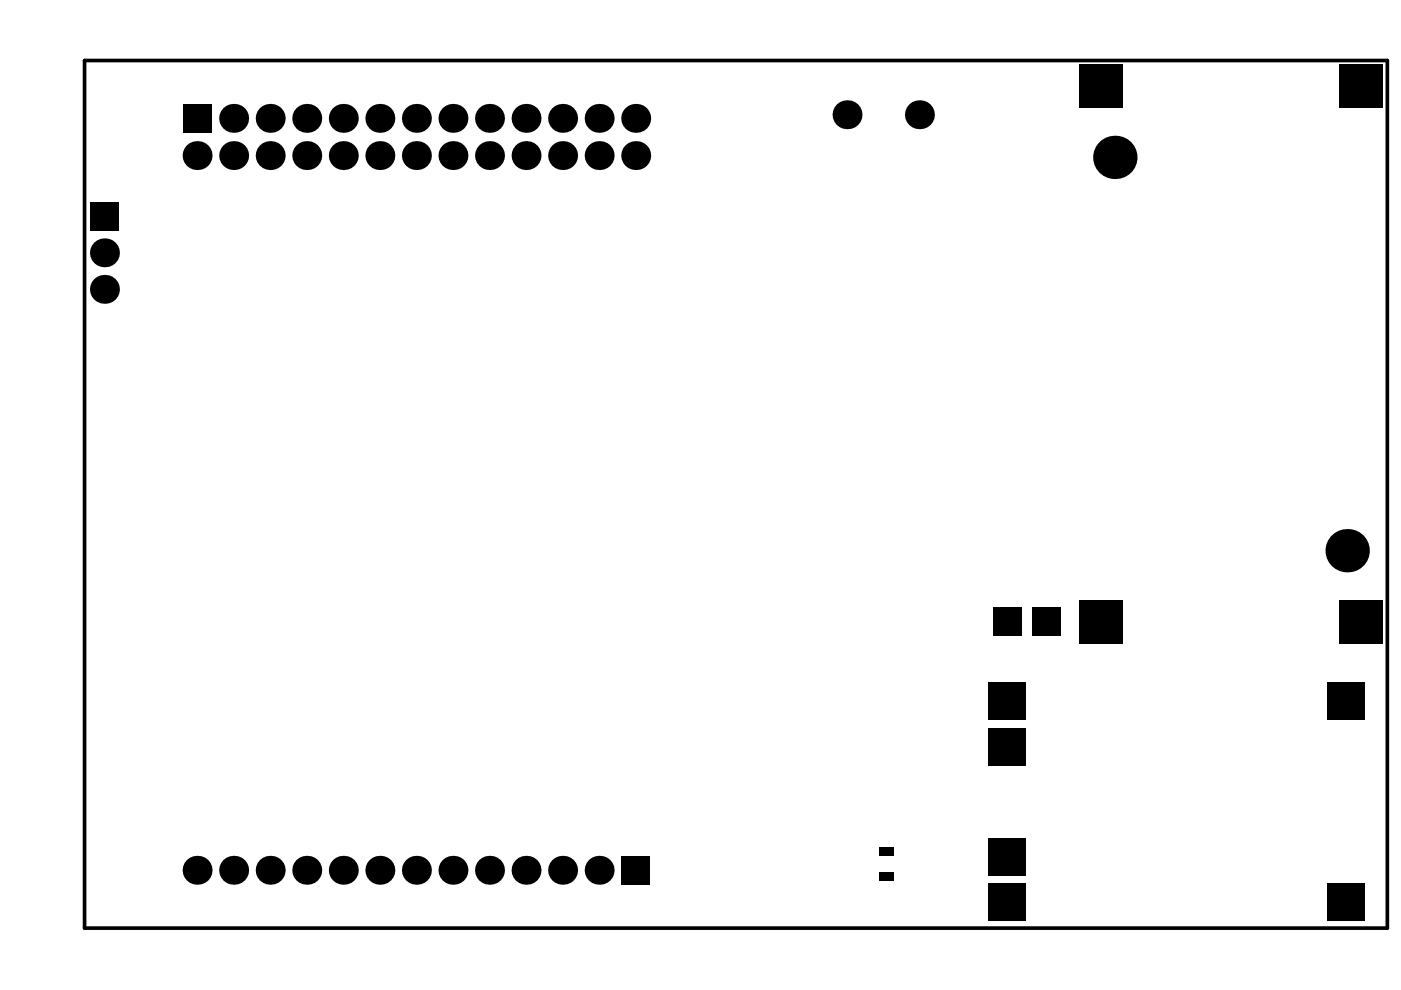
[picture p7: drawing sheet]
<svg xmlns="http://www.w3.org/2000/svg" width="297mm" height="210mm" viewBox="0 0 297 210" stroke-linecap="round" stroke-linejoin="round" font-family="sans-serif">
<path d="M17.9 12.8h276.2v184h-276.2z" fill="none" stroke="#000" stroke-width=".78"/>
<g fill="#000">
<circle cx="41.8" cy="33" r="3.1"/>
<circle cx="49.5" cy="33" r="3.1"/>
<circle cx="49.5" cy="25.1" r="3.1"/>
<circle cx="57.3" cy="33" r="3.1"/>
<circle cx="57.3" cy="25.1" r="3.1"/>
<circle cx="65" cy="33" r="3.1"/>
<circle cx="65" cy="25.1" r="3.1"/>
<circle cx="72.8" cy="25.1" r="3.1"/>
<circle cx="72.8" cy="33" r="3.1"/>
<circle cx="80.5" cy="33" r="3.1"/>
<circle cx="80.5" cy="25.1" r="3.1"/>
<circle cx="88.3" cy="25.1" r="3.1"/>
<circle cx="88.3" cy="33" r="3.1"/>
<circle cx="96" cy="25.1" r="3.1"/>
<circle cx="96" cy="33" r="3.1"/>
<circle cx="103.8" cy="25.1" r="3.1"/>
<circle cx="103.8" cy="33" r="3.1"/>
<circle cx="111.5" cy="25.1" r="3.1"/>
<circle cx="111.5" cy="33" r="3.1"/>
<circle cx="119.3" cy="33" r="3.1"/>
<circle cx="119.3" cy="25.1" r="3.1"/>
<circle cx="127" cy="33" r="3.1"/>
<circle cx="127" cy="25.1" r="3.1"/>
<circle cx="134.8" cy="33" r="3.1"/>
<circle cx="134.8" cy="25.1" r="3.1"/>
<circle cx="179.6" cy="24.3" r="3.1"/>
<circle cx="194.9" cy="24.3" r="3.1"/>
<circle cx="236.4" cy="33.4" r="4.6"/>
<circle cx="22.1" cy="53.6" r="3.1"/>
<circle cx="22.1" cy="61.3" r="3.1"/>
<circle cx="285.6" cy="116.8" r="4.6"/>
<circle cx="41.8" cy="184.5" r="3.1"/>
<circle cx="49.5" cy="184.5" r="3.1"/>
<circle cx="57.3" cy="184.5" r="3.1"/>
<circle cx="65" cy="184.5" r="3.1"/>
<circle cx="72.8" cy="184.5" r="3.1"/>
<circle cx="80.5" cy="184.5" r="3.1"/>
<circle cx="88.3" cy="184.5" r="3.1"/>
<circle cx="96" cy="184.5" r="3.1"/>
<circle cx="103.8" cy="184.5" r="3.1"/>
<circle cx="111.5" cy="184.5" r="3.1"/>
<circle cx="119.3" cy="184.5" r="3.1"/>
<circle cx="127" cy="184.5" r="3.1"/>
</g>
<g fill="#000">
<path d="M38.7 22h6.2v6.2h-6.2z" fill-rule="evenodd"/>
<path d="M228.8 13.7h9.3v9.2h-9.3z" fill-rule="evenodd"/>
<path d="M283.9 13.7h9.2v9.2h-9.2z" fill-rule="evenodd"/>
<path d="M19.1 42.8h6.1v6.1h-6.1z" fill-rule="evenodd"/>
<path d="M210.5 128.8h6.1v6.1h-6.1z" fill-rule="evenodd"/>
<path d="M218.8 128.8h6.1v6.1h-6.1z" fill-rule="evenodd"/>
<path d="M228.8 127.3h9.3v9.2h-9.3z" fill-rule="evenodd"/>
<path d="M283.9 127.3h9.2v9.2h-9.2z" fill-rule="evenodd"/>
<path d="M209.5 144.7h8v8h-8z" fill-rule="evenodd"/>
<path d="M281.5 144.7h8v8h-8z" fill-rule="evenodd"/>
<path d="M186.3 179.6h3.1v1.9h-3.1z" fill-rule="evenodd"/>
<path d="M209.5 154.3h8v8h-8z" fill-rule="evenodd"/>
<path d="M131.7 181.5h6.2v6.1h-6.2z" fill-rule="evenodd"/>
<path d="M186.3 185h3.1v1.8h-3.1z" fill-rule="evenodd"/>
<path d="M209.5 177.6h8v8h-8z" fill-rule="evenodd"/>
<path d="M209.5 187.2h8v8h-8z" fill-rule="evenodd"/>
<path d="M281.5 187.2h8v8h-8z" fill-rule="evenodd"/>
</g>
</svg>
